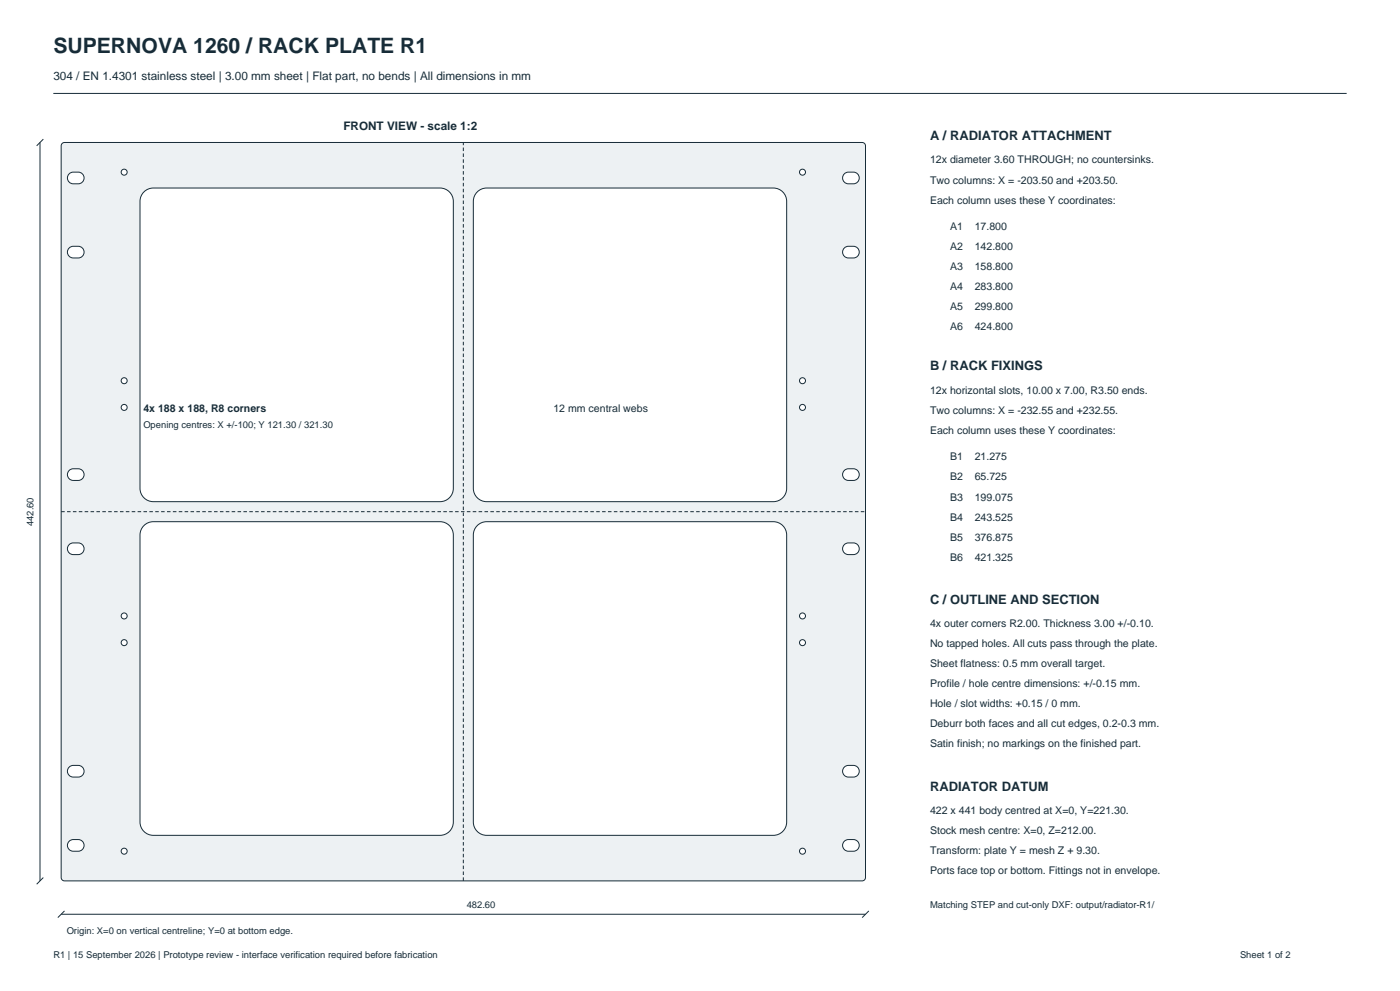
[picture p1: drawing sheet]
<svg xmlns="http://www.w3.org/2000/svg" width="420mm" height="297mm" viewBox="0 0 420 297" stroke-linecap="round" stroke-linejoin="round" font-family="sans-serif">
<defs><g id="words">
<text font-size="6.3" fill="#172c38" x="16" y="16">SUPERNOVA 1260 / RACK PLATE R1</text>
<g font-size="3.9" fill="#172c38">
<text x="279" y="42">A / RADIATOR ATTACHMENT</text>
<text x="279" y="111">B / RACK FIXINGS</text>
<text x="279" y="181">C / OUTLINE AND SECTION</text>
<text x="279" y="237">RADIATOR DATUM</text>
</g>
<g font-size="3.5" fill="#172c38">
<text x="16" y="24">304 / EN 1.4301 stainless steel | 3.00 mm sheet | Flat part, no bends | All dimensions in mm</text>
<text x="103" y="39">FRONT VIEW - scale 1:2</text>
</g>
<g font-size="3.2" fill="#172c38">
<text x="279" y="49">12x diameter 3.60 THROUGH; no countersinks.</text>
<text x="279" y="55">Two columns: X = -203.50 and +203.50.</text>
<text x="279" y="61">Each column uses these Y coordinates:</text>
<text x="285" y="69">A1</text>
<text x="292.4" y="69">17.800</text>
<text x="285" y="75">A2</text>
<text x="292.4" y="75">142.800</text>
<text x="285" y="81">A3</text>
<text x="292.4" y="81">158.800</text>
<text x="285" y="87">A4</text>
<text x="292.4" y="87">283.800</text>
<text x="285" y="93">A5</text>
<text x="292.4" y="93">299.800</text>
<text x="285" y="99">A6</text>
<text x="292.4" y="99">424.800</text>
<text x="279" y="118">12x horizontal slots, 10.00 x 7.00, R3.50 ends.</text>
<text x="43" y="123.4">4x 188 x 188, R8 corners</text>
<text x="166" y="123.4">12 mm central webs</text>
<text x="279" y="124">Two columns: X = -232.55 and +232.55.</text>
<text x="279" y="130">Each column uses these Y coordinates:</text>
<text x="285" y="138">B1</text>
<text x="292.4" y="138">21.275</text>
<text x="285" y="144">B2</text>
<text x="292.4" y="144">65.725</text>
<text x="285" y="150">B3</text>
<text x="292.4" y="150">199.075</text>
<text x="285" y="156">B4</text>
<text x="285" y="162">B5</text>
<text x="292.4" y="156">243.525</text>
<text x="292.4" y="162">376.875</text>
<text x="285" y="168">B6</text>
<text x="292.4" y="168">421.325</text>
<text x="279" y="188">4x outer corners R2.00. Thickness 3.00 +/-0.10.</text>
<text x="279" y="194">No tapped holes. All cuts pass through the plate.</text>
<text x="279" y="200">Sheet flatness: 0.5 mm overall target.</text>
<text x="279" y="206">Profile / hole centre dimensions: +/-0.15 mm.</text>
<text x="279" y="212">Hole / slot widths: +0.15 / 0 mm.</text>
<text x="279" y="218">Deburr both faces and all cut edges, 0.2-0.3 mm.</text>
<text x="279" y="224">Satin finish; no markings on the finished part.</text>
<text x="279" y="244">422 x 441 body centred at X=0, Y=221.30.</text>
<text x="279" y="250">Stock mesh centre: X=0, Z=212.00.</text>
<text x="279" y="256">Transform: plate Y = mesh Z + 9.30.</text>
<text x="279" y="262">Ports face top or bottom. Fittings not in envelope.</text>
</g>
<g font-size="2.8" fill="#172c38">
<text x="43" y="128.4">Opening centres: X +/-100; Y 121.30 / 321.30</text>
<text x="10" y="157.7" transform="rotate(-90 10 157.7)">442.60</text>
<text x="140" y="272">482.60</text>
<text x="279" y="272">Matching STEP and cut-only DXF: output/radiator-R1/</text>
<text x="20" y="280">Origin: X=0 on vertical centreline; Y=0 at bottom edge.</text>
<text x="16" y="287">R1 | 15 September 2026 | Prototype review - interface verification required before fabrication</text>
<text x="372" y="287">Sheet 1 of 2</text>
</g>
</g></defs>
<path d="M16 28h388" fill="none" stroke="#172c38" stroke-width=".3"/>
<path d="M18.6 43l.7-.3h239.3a1 1 0 0 1 1 1v219.3a1 1 0 0 1-1 1h-239.3a1 1 0 0 1-.9-1v-219.3z" fill-rule="evenodd" fill="#edf1f3" stroke="#172c38" stroke-width=".3"/>
<g fill="#fff" stroke="#172c38" stroke-width=".3">
<path d="M43.2 157.5a4 4 0 0 1 2.8-1.1h86a4 4 0 0 1 4 4v86a4 4 0 0 1-4 4h-86a4 4 0 0 1-4-4v-86a4 4 0 0 1 1.2-2.9z" fill-rule="evenodd"/>
<path d="M43.2 57.5a4 4 0 0 1 2.8-1.1h86a4 4 0 0 1 4 3.9v86a4 4 0 0 1-4 4h-86a4 4 0 0 1-4-4v-86a4 4 0 0 1 1.2-2.8z" fill-rule="evenodd"/>
<path d="M143.2 157.5a4 4 0 0 1 2.8-1.1h86a4 4 0 0 1 4 4v86a4 4 0 0 1-4 4h-86a4 4 0 0 1-4-4v-86a4 4 0 0 1 1.2-2.9z" fill-rule="evenodd"/>
<path d="M143.2 57.5a4 4 0 0 1 2.8-1.1h86a4 4 0 0 1 4 3.9v86a4 4 0 0 1-4 4h-86a4 4 0 0 1-4-4v-86a4 4 0 0 1 1.2-2.8z" fill-rule="evenodd"/>
<path d="M20.7 252.1a3.8 3.8 0 0 1 3.7-.2 1.75 1.75 0 0 1 .8 1.9 1.75 1.75 0 0 1-1.7 1.3 2.68 2.68 0 0 1-3-.9 1.75 1.75 0 0 1 .2-2.1z" fill-rule="evenodd"/>
<path d="M20.7 229.9a3.8 3.8 0 0 1 3.7-.3 1.75 1.75 0 0 1 .8 2 1.75 1.75 0 0 1-1.7 1.3 2.68 2.68 0 0 1-3-.9 1.75 1.75 0 0 1 .2-2.1z" fill-rule="evenodd"/>
<path d="M20.7 163.2a3.8 3.8 0 0 1 3.7-.2 1.75 1.75 0 0 1 .8 1.9 1.75 1.75 0 0 1-1.7 1.3 2.68 2.68 0 0 1-3-.9 1.75 1.75 0 0 1 .2-2.1z" fill-rule="evenodd"/>
<path d="M20.7 141a3.8 3.8 0 0 1 3.7-.3 1.75 1.75 0 0 1 .8 2 1.75 1.75 0 0 1-1.7 1.3 2.68 2.68 0 0 1-3-.9 1.75 1.75 0 0 1 .2-2.1z" fill-rule="evenodd"/>
<path d="M20.7 74.3a3.8 3.8 0 0 1 3.7-.2 1.75 1.75 0 0 1 .8 1.9 1.75 1.75 0 0 1-1.7 1.3 2.68 2.68 0 0 1-3-.9 1.75 1.75 0 0 1 .2-2.1z" fill-rule="evenodd"/>
<path d="M20.7 52.1a3.8 3.8 0 0 1 3.7-.3 1.75 1.75 0 0 1 .8 2 1.75 1.75 0 0 1-1.7 1.3 2.68 2.68 0 0 1-3-.9 1.75 1.75 0 0 1 .2-2.1z" fill-rule="evenodd"/>
<path d="M253.3 252.1a3.8 3.8 0 0 1 3.6-.2 1.75 1.75 0 0 1 .8 1.9 1.75 1.75 0 0 1-1.7 1.3 2.68 2.68 0 0 1-3-.9 1.75 1.75 0 0 1 .3-2.1z" fill-rule="evenodd"/>
<path d="M253.3 229.9a3.8 3.8 0 0 1 3.6-.3 1.75 1.75 0 0 1 .8 2 1.75 1.75 0 0 1-1.7 1.3 2.68 2.68 0 0 1-3-.9 1.75 1.75 0 0 1 .3-2.1z" fill-rule="evenodd"/>
<path d="M253.3 163.2a3.8 3.8 0 0 1 3.6-.2 1.75 1.75 0 0 1 .8 1.9 1.75 1.75 0 0 1-1.7 1.3 2.68 2.68 0 0 1-3-.9 1.75 1.75 0 0 1 .3-2.1z" fill-rule="evenodd"/>
<path d="M253.3 141a3.8 3.8 0 0 1 3.6-.3 1.75 1.75 0 0 1 .8 2 1.75 1.75 0 0 1-1.7 1.3 2.68 2.68 0 0 1-3-.9 1.75 1.75 0 0 1 .3-2.1z" fill-rule="evenodd"/>
<path d="M253.3 74.3a3.8 3.8 0 0 1 3.6-.2 1.75 1.75 0 0 1 .8 1.9 1.75 1.75 0 0 1-1.7 1.3 2.68 2.68 0 0 1-3-.9 1.75 1.75 0 0 1 .3-2.1z" fill-rule="evenodd"/>
<path d="M253.3 52.1a3.8 3.8 0 0 1 3.6-.3 1.75 1.75 0 0 1 .8 2 1.75 1.75 0 0 1-1.7 1.3 2.68 2.68 0 0 1-3-.9 1.75 1.75 0 0 1 .3-2.1z" fill-rule="evenodd"/>
<circle cx="37.2" cy="255.1" r=".9"/>
<circle cx="37.2" cy="192.6" r=".9"/>
<circle cx="37.2" cy="184.6" r=".9"/>
<circle cx="37.2" cy="122.1" r=".9"/>
<circle cx="37.2" cy="114.1" r=".9"/>
<circle cx="37.2" cy="51.6" r=".9"/>
<circle cx="240.7" cy="255.1" r=".9"/>
<circle cx="240.7" cy="192.6" r=".9"/>
<circle cx="240.7" cy="184.6" r=".9"/>
<circle cx="240.7" cy="122.1" r=".9"/>
<circle cx="240.7" cy="114.1" r=".9"/>
<circle cx="240.7" cy="51.6" r=".9"/>
</g>
<path d="M18.4 153.3h241.2M139 264v-221.3" fill="none" stroke="#172c38" stroke-width=".3" stroke-dasharray="1.1 .7" stroke-linecap="butt"/>
<path d="M12 42.7v221.3M13 41.7l-2 2M13 263l-2 2M18.4 274h241.2M19.3 273l-2 2M260.7 273l-2.1 2" fill="none" stroke="#172c38" stroke-width=".3"/>
<use href="#words"/>
</svg>
